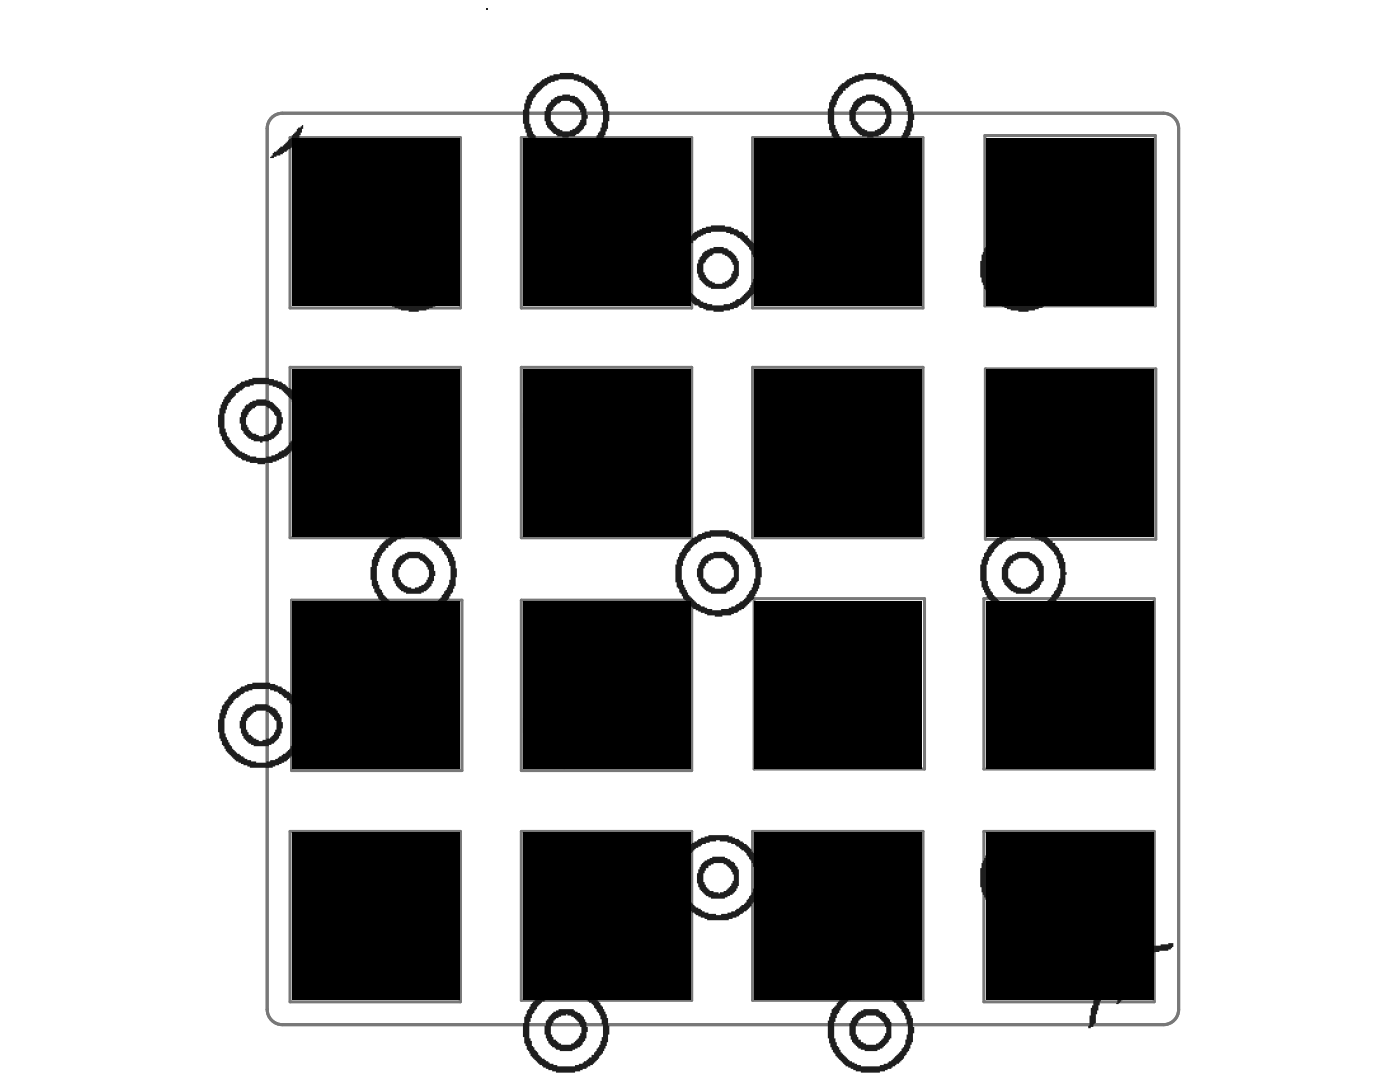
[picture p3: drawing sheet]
<svg xmlns="http://www.w3.org/2000/svg" width="279mm" height="216mm" viewBox="0 0 279 216" stroke-linecap="round" stroke-linejoin="round" font-family="sans-serif">
<g fill="none" stroke="#787878" stroke-width=".61">
<path d="M54 23.7a3 3 0 0 1 2.4-1.1h175.8a3 3 0 0 1 3 3v175.8a3 3 0 0 1-3 3.1h-175.8a3 3 0 0 1-3.1-3.1v-175.8l.1-.7zM57.9 27.5h34v34h-34zM104 27.5h34v34h-34zM150.2 27.5h34v34h-34zM196.6 27h34v34h-34zM57.9 73.3h34v34h-34zM104 73.3h34v34h-34zM150.2 73.3h34v34h-34zM196.7 73.6h34v34h-34zM58.2 119.8h34v34h-34zM104 119.8h34v34h-34zM150.5 119.4h34v34.1h-34z"/>
<path d="M196.4 119.4h34v34.1h-34zM57.9 165.9h34v34h-34zM104 165.9h34v33.7h-34zM150.2 165.9h34v33.7h-34zM196.4 165.9h34v34h-34z"/>
</g>
<g fill="#000">
<path d="M58.2 27.6h33.5v33.5h-33.5z" fill-rule="evenodd"/>
<path d="M104.4 27.6h33.5v33.5h-33.5z" fill-rule="evenodd"/>
<path d="M150.5 27.6h33.5v33.5h-33.5z" fill-rule="evenodd"/>
<path d="M196.7 27.6h33.5v33.5h-33.5z" fill-rule="evenodd"/>
<path d="M58.2 73.7h33.5v33.5h-33.5z" fill-rule="evenodd"/>
<path d="M104.4 73.7h33.5v33.5h-33.5z" fill-rule="evenodd"/>
<path d="M150.5 73.7h33.5v33.5h-33.5z" fill-rule="evenodd"/>
<path d="M196.7 73.7h33.5v33.5h-33.5z" fill-rule="evenodd"/>
<path d="M58.2 119.9h33.5v33.5h-33.5z" fill-rule="evenodd"/>
<path d="M104.4 119.9h33.5v33.5h-33.5z" fill-rule="evenodd"/>
<path d="M150.5 119.9h33.5v33.5h-33.5z" fill-rule="evenodd"/>
<path d="M196.7 119.9h33.5v33.5h-33.5z" fill-rule="evenodd"/>
<path d="M58.2 166h33.5v33.5h-33.5z" fill-rule="evenodd"/>
<path d="M104.4 166h33.5v33.5h-33.5z" fill-rule="evenodd"/>
<path d="M150.5 166h33.5v33.5h-33.5z" fill-rule="evenodd"/>
<path d="M196.7 166h33.5v33.5h-33.5z" fill-rule="evenodd"/>
</g>
<g fill="#1e1e1e">
<path d="M97 1.6h.3v.3h-.3z"/>
<path d="M225.8 195.8h.3v-.3h.2v-.2h.5v-.3h.3v-.2h.5v-.3h.5v-.2h.2v-.3h.5v-.2h.6v.5h-.3v.2h-.3v.3h-.2v.2h-.3v.3h-.2v.2h-.3v.3h-.2v.2h-.3v.3h-.2v.2h-.3v.3h-.2v.3h-.3v.2h-.2v.3h-.3v.2h-.3v.3h-.2v.2h-.3v.3h-.2v.2h-.3v.3h-.2v.2h-.3v.3h-.2v.2h-.3v.3h-.2v.3h-.5v-.3h.2v-.8h.3v-.2h.2v-.5h.3v-.3h.2v-.5h.3v-.2h.2v-.3h.3v-.2h.2v-.6h.3v-.2h.2v-.3h.3z"/>
<path d="M221.5 194h.2v-.2h.3v-.3h.3v-.2h.2v-.3h.3v-.3h.2v-.2h.3v-.3h.5v-.2h.2v-.3h.3v-.2h.5v-.3h.2v-.2h.5v-.3h.3v-.2h.5v-.3h.5v-.2h.5v-.3h.5v-.2h.8v-.3h.8v-.3h.7v-.2h1.5v-.3h1.6v-.2h1v.7h-.3v.3h-.2v.3h-.5v.2h-1.8v.3h-1v.2h-1v.3h-.6v.2h-.5v.3h-.7v.2h-.3v.3h-.7v.2h-.3v.3h-.5v.2h-.3v.3h-.2v.2h-.5v.3h-.3v.3h-.2v.2h-.5v.5h-.3v.3h-.2v.2h-.3v.3h-.2v.2h-.3v.3h-.2v.2h-.3v.3h-.3v.5h-.2v.2h-.3v.3h-.2v.5h-.3v.5h-.2v.5h-.3v.3h-.2v.7h-.3v.5h-.2v.8h-.3v1h-.2v.8h-.3v1.8h-.3v.2h-.2v.5h-.5v.3h-.5v-.5h.2v-2.1h.3v-1.5h.2v-.5h.3v-1h.2v-.5h.3v-.8h.3v-.5h.2v-.2h.3v-.8h.2v-.3h.3v-.5h.2v-.2h.3v-.5h.2v-.3h.3v-.2h.2v-.5h.3z"/>
<path d="M54.7 30.3h.5v-.3h.2v-.2h.3v-.3h.2v-.2h.6v-.3h.2v-.2h.3v-.3h.2v-.3h.3v-.2h.2v-.3h.3v-.2h.2v-.5h.3v-.3h.2v-.2h.3v-.3h.2v-.5h.3v-.2h.5v-.3h.3v-.3h.2v.8h-.2v.8h-.3v.5h-.3v.5h-.2v.2h-.3v.5h-.2v.3h-.3v.5h-.2v.3h-.3v.2h-.2v.3h-.5v.2h-.3v.3h-.5v.2h-.2v.3h-.6v.2h-.7v.3h-.5v.2h-.8v-.2h.3v-.3h.2v-.5h.3z"/>
<path d="M170.3 20.4h.2v-.3h.3v-.2h.2v-.3h.5v-.2h.6v-.3h.7v-.2h1.8v.2h.8v.3h.5v.2h.5v.3h.2v.2h.3v.3h.2v.2h.3v.5h.2v.6h.3v3h-.3v.5h-.2v.5h-.3v.3h-.2v.2h-.3v.3h-.2v.2h-.5v.3h-.5v.2h-1.1v.3h-1.2v-.3h-1v-.2h-.6v-.3h-.2v-.2h-.3v-.3h-.2v-.2h-.3v-.3h-.2v-.2h-.3v-.6h-.2v-.7h-.3v-2.3h.3v-.5h.2v-.5h.3zM171.5 21.1v.3h-.2v.5h-.3v.3h-.2v2h.2v.2h.3v.5h.2v.3h.3v.3h.3v.2h.5v.3h.5v.2h1.5v-.2h.5v-.3h.5v-.2h.3v-.3h.2v-.3h.3v-.5h.2v-.7h.3v-1h-.3v-.8h-.2v-.5h-.3v-.3h-.5v-.5h-.5v-.2h-.5v-.3h-1.8v.3h-.2v.2h-.5v.3h-.3v.2z"/>
<path d="M140.1 50.5h.3v-.2h.2v-.3h.5v-.2h.5v-.3h.8v-.2h2v.2h.8v.3h.2v.2h.5v.3h.3v.2h.3v.3h.2v.3h.3v.5h.2v.5h.3v3h-.3v.5h-.2v.5h-.3v.3h-.2v.2h-.3v.3h-.3v.2h-.5v.3h-.5v.2h-3v-.2h-.5v-.3h-.5v-.2h-.3v-.3h-.2v-.2h-.3v-.3h-.2v-.2h-.3v-.5h-.2v-.8h-.3v-2h.3v-.8h.2v-.5h.3v-.2h.2zM140.9 51.8v.5h-.3v.3h-.2v1.8h.2v.5h.3v.5h.2v.2h.3v.3h.2v.2h.5v.3h.5v.2h1.6v-.2h.5v-.3h.5v-.2h.2v-.3h.3v-.2h.2v-.8h.3v-.5h.3v-1.3h-.3v-.5h-.3v-.5h-.2v-.2h-.3v-.3h-.2v-.2h-.5v-.3h-.5v-.3h-1.8v.3h-.3v.3h-.5v.2h-.2v.3h-.3v.2z"/>
<path d="M105.9 78.7h.2v-.3h.3v-.2h.2v-.3h.3v-.2h.3v-.3h.2v-.2h.5v-.3h.3v-.2h.5v-.3h.2v-.2h.8v-.3h.5v-.3h1.3v-.2h3v.2h1v.3h.8v.3h.5v.2h.5v.3h.5v.2h.3v.3h.2v.2h.5v.3h.3v.2h.2v.5h.3v.3h.2v.2h.3v.5h.2v.3h.3v.5h.2v.8h.3v.5h.3v1.5h.2v2h-.2v1.5h-.3v.5h-.3v.8h-.2v.3h-.3v.5h-.2v.5h-.3v.2h-.2v.3h-.3v.2h-.2v.3h-.3v.2h-.2v.3h-.3v.3h-.2v.2h-.6v.3h-.5v.2h-.2v.3h-.8v.2h-.7v.3h-1.8v.2h-1.3v-.2h-1.7v-.3h-.6v-.2h-.7v-.3h-.5v-.2h-.3v-.3h-.5v-.2h-.2v-.3h-.5v-.3h-.3v-.5h-.5v-.5h-.3v-.2h-.2v-.3h-.3v-.5h-.2v-.5h-.3v-.8h-.2v-.5h-.3v-1.2h-.2v-2.8h.2v-1h.3v-.8h.2v-.7h.3v-.3h.2v-.5h.3zM107.4 78.9v.5h-.2v.3h-.3v.3h-.3v.5h-.2v.5h-.3v.7h-.2v.5h-.3v3.3h.3v.8h.2v.7h.3v.6h.2v.2h.3v.5h.3v.3h.2v.2h.3v.3h.2v.2h.3v.3h.2v.2h.3v.3h.5v.2h.5v.3h.5v.3h.8v.2h.7v.3h2.3v-.3h1v-.2h.8v-.3h.5v-.3h.5v-.2h.2v-.3h.3v-.2h.5v-.3h.3v-.2h.2v-.3h.3v-.5h.2v-.2h.3v-.3h.2v-.5h.3v-.5h.2v-.8h.3v-.7h.2v-2.6h-.2v-1h-.3v-.7h-.2v-.5h-.3v-.3h-.2v-.5h-.3v-.3h-.2v-.2h-.3v-.3h-.2v-.2h-.3v-.3h-.3v-.2h-.2v-.3h-.5v-.2h-.3v-.3h-.5v-.2h-.7v-.3h-.8v-.2h-3.3v.2h-.5v.3h-.8v.2h-.5v.3h-.5v.2h-.2v.3h-.3v.2h-.2v.3h-.3v.2z"/>
<path d="M140.1 172.2h.3v-.2h.2v-.3h.5v-.2h.5v-.3h.5v-.3h2.6v.3h.5v.3h.5v.2h.2v.3h.6v.2h.2v.5h.3v.3h.2v.5h.3v3.3h-.3v.5h-.2v.5h-.3v.2h-.2v.3h-.3v.3h-.5v.2h-.5v.3h-.5v.2h-2.8v-.2h-.5v-.3h-.5v-.2h-.3v-.3h-.2v-.3h-.3v-.2h-.2v-.3h-.3v-.5h-.2v-.7h-.3v-2.1h.3v-.7h.2v-.5h.3v-.5h.2zM140.9 173.2v.5h-.3v.5h-.2v1.8h.2v.5h.3v.5h.2v.3h.3v.2h.2v.3h.8v.2h1v.3h.3v-.3h.7v-.2h.5v-.3h.3v-.2h.2v-.3h.3v-.2h.2v-.5h.3v-.5h.3v-1.3h-.3v-.5h-.3v-.5h-.2v-.3h-.3v-.2h-.2v-.3h-.3v-.2h-.5v-.3h-2v.3h-.5v.2h-.5v.5z"/>
<path d="M170.3 202.9h.2v-.3h.3v-.2h.2v-.3h.3v-.2h.5v-.3h.5v-.2h3.1v.2h.2v.3h.5v.2h.5v.3h.3v.5h.2v.2h.3v.3h.2v.5h.3v3.3h-.3v.2h-.2v.6h-.3v.2h-.2v.3h-.3v.2h-.2v.3h-.3v.2h-.5v.3h-.5v.2h-2.5v-.2h-.8v-.3h-.5v-.2h-.3v-.3h-.2v-.2h-.3v-.3h-.2v-.2h-.3v-.6h-.2v-.7h-.3v-2.5h.3v-.6h.2v-.5h.3zM171.3 203.6v.6h-.3v.5h-.2v1.7h.2v.5h.3v.5h.5v.6h.5v.2h.5v.3h2v-.3h.6v-.2h.2v-.3h.3v-.3h.2v-.2h.3v-.5h.2v-.5h.3v-1.3h-.3v-.5h-.2v-.5h-.3v-.3h-.2v-.2h-.3v-.3h-.2v-.2h-.6v-.3h-2v.3h-.5v.2h-.5v.3h-.3v.2z"/>
<path d="M201 111.4h.2v-.3h.3v-.2h.5v-.3h.5v-.2h.5v-.3h2.5v.3h.5v.2h.5v.3h.3v.2h.2v.3h.3v.2h.2v.3h.3v.5h.3v.5h.2v3h-.2v.3h-.3v.5h-.3v.5h-.2v.3h-.3v.2h-.5v.3h-.5v.2h-.2v.3h-3.1v-.3h-.5v-.2h-.5v-.3h-.2v-.2h-.3v-.3h-.2v-.2h-.3v-.3h-.3v-.5h-.2v-.5h-.3v-2.5h.3v-.6h.2v-.5h.3v-.5h.3zM201.7 112.4v.5h-.2v.5h-.3v2h.3v.3h.2v.5h.3v.3h.2v.2h.3v.3h.5v.2h.7v.3h1.1v-.3h.5v-.2h.5v-.3h.2v-.2h.3v-.3h.2v-.3h.3v-.5h.2v-.5h.3v-1h-.3v-.7h-.2v-.6h-.3v-.2h-.2v-.3h-.3v-.2h-.5v-.3h-.2v-.2h-2.1v.2h-.5v.3h-.5v.5z"/>
<path d="M109.9 80.7h.3v-.2h.5v-.3h.5v-.2h.8v-.3h2v.3h.8v.2h.5v.3h.2v.2h.3v.3h.2v.2h.3v.3h.2v.5h.3v.2h.2v1.3h.3v.8h-.3v1.2h-.2v.5h-.3v.5h-.2v.3h-.3v.2h-.2v.3h-.3v.3h-.5v.2h-.5v.3h-3v-.3h-.5v-.2h-.5v-.3h-.3v-.3h-.3v-.2h-.2v-.3h-.3v-.2h-.2v-.5h-.3v-1h-.2v-1.8h.2v-.8h.3v-.5h.2v-.2h.3v-.5h.2zM110.7 82v.2h-.2v.5h-.3v.3h-.3v1.8h.3v.5h.3v.5h.2v.2h.3v.3h.2v.2h.5v.3h.8v.2h1v-.2h.5v-.3h.8v-.2h.2v-.5h.5v-.5h.3v-.5h.2v-1.6h-.2v-.5h-.3v-.5h-.2v-.2h-.3v-.3h-.2v-.2h-.5v-.3h-.6v-.2h-1.7v.2h-.3v.3h-.5v.2h-.2v.3z"/>
<path d="M109.9 141.5h.3v-.2h.5v-.3h.5v-.2h.5v-.3h2.6v.3h.5v.2h.5v.3h.2v.2h.5v.3h.3v.5h.2v.5h.3v.3h.2v1.5h.3v.5h-.3v1.3h-.2v.5h-.3v.5h-.2v.2h-.3v.3h-.2v.2h-.5v.3h-.3v.2h-.5v.3h-3v-.3h-.5v-.2h-.5v-.3h-.3v-.2h-.3v-.3h-.2v-.2h-.3v-.5h-.2v-.3h-.3v-1h-.2v-1.8h.2v-.7h.3v-.5h.2v-.3h.3v-.5h.2zM110.5 142.8v.5h-.3v.5h-.3v1.8h.3v.5h.3v.5h.2v.3h.3v.2h.2v.3h.5v.2h1v.3h.8v-.3h.5v-.2h.5v-.3h.3v-.2h.2v-.3h.3v-.2h.2v-.3h.3v-.8h.2v-1.2h-.2v-.5h-.3v-.5h-.2v-.3h-.3v-.2h-.2v-.3h-.3v-.2h-.5v-.3h-2v.3h-.5v.2h-.3v.3h-.2v.2z"/>
<path d="M75.7 108.8h.3v-.2h.2v-.3h.3v-.2h.2v-.3h.3v-.2h.5v-.3h.2v-.2h.6v-.3h.2v-.2h.5v-.3h.8v-.2h1v-.3h3.3v.3h1.3v.2h.5v.3h.7v.2h.3v.3h.5v.2h.2v.3h.3v.2h.5v.3h.2v.2h.3v.3h.3v.5h.2v.3h.3v.2h.2v.5h.3v.5h.2v.5h.3v.8h.2v1.5h.3v1.8h-.3v1.8h-.2v.5h-.3v.7h-.2v.3h-.3v.5h-.2v.5h-.3v.2h-.2v.3h-.3v.3h-.3v.2h-.2v.3h-.3v.2h-.2v.3h-.3v.2h-.5v.3h-.5v.2h-.2v.3h-.8v.2h-.8v.3h-4.5v-.3h-.8v-.2h-.7v-.3h-.3v-.2h-.5v-.3h-.5v-.2h-.3v-.3h-.2v-.2h-.3v-.3h-.2v-.2h-.3v-.3h-.2v-.3h-.3v-.2h-.2v-.5h-.3v-.5h-.2v-.3h-.3v-.7h-.2v-.5h-.3v-1.3h-.3v-2.5h.3v-1.6h.3v-.5h.2v-.7h.3v-.3h.2v-.5h.3v-.2h.2zM77 109.4v.5h-.3v.2h-.2v.3h-.3v.5h-.2v.5h-.3v.7h-.2v.8h-.3v3h.3v.8h.2v.8h.3v.2h.2v.5h.3v.5h.2v.3h.3v.2h.2v.3h.3v.2h.2v.3h.3v.3h.3v.2h.5v.3h.5v.2h.5v.3h.7v.2h1.1v.3h2v-.3h1v-.2h.8v-.3h.5v-.2h.5v-.3h.5v-.2h.2v-.3h.3v-.3h.2v-.2h.3v-.3h.2v-.5h.3v-.2h.2v-.5h.3v-.3h.3v-.5h.2v-.5h.3v-1h.2v-2.8h-.2v-.8h-.3v-.7h-.2v-.5h-.3v-.3h-.3v-.5h-.2v-.2h-.3v-.5h-.5v-.6h-.5v-.2h-.2v-.3h-.3v-.2h-.5v-.3h-.5v-.2h-.5v-.3h-.8v-.2h-3.5v.2h-.8v.3h-.7v.2h-.3v.3h-.5v.2h-.2v.3h-.3v.2h-.5v.6z"/>
<path d="M170.3 142.1h.2v-.3h.3v-.3h.2v-.2h.3v-.3h.8v-.2h.5v-.3h2.5v.3h.5v.2h.5v.3h.3v.2h.2v.3h.3v.3h.2v.2h.3v.5h.2v.3h.3v3.3h-.3v.5h-.2v.2h-.3v.5h-.2v.3h-.3v.2h-.5v.3h-.5v.2h-.2v.3h-3.1v-.3h-.5v-.2h-.5v-.3h-.3v-.2h-.2v-.3h-.3v-.2h-.2v-.3h-.3v-.5h-.2v-.7h-.3v-2.3h.3v-.8h.2v-.2h.3zM171.3 142.8v.5h-.3v.5h-.2v1.8h.2v.5h.3v.5h.2v.3h.3v.2h.3v.3h.5v.2h.7v.3h.5v-.3h1v-.2h.6v-.3h.2v-.2h.3v-.3h.2v-.2h.3v-.5h.2v-.8h.3v-1h-.3v-.5h-.2v-.5h-.3v-.3h-.2v-.2h-.3v-.3h-.5v-.2h-.3v-.3h-2v.3h-.5v.2h-.5v.5z"/>
<path d="M170.3 81.2h.2v-.2h.3v-.3h.2v-.2h.5v-.3h.6v-.2h.5v-.3h2v.3h.8v.2h.5v.3h.5v.2h.2v.3h.3v.2h.2v.3h.3v.5h.2v.5h.3v1h.2v1h-.2v1h-.3v.5h-.2v.3h-.3v.2h-.2v.5h-.3v.3h-.5v.3h-.5v.2h-.5v.3h-1.3v.2h-.7v-.2h-1v-.3h-.6v-.2h-.2v-.3h-.3v-.3h-.2v-.2h-.3v-.3h-.2v-.2h-.3v-.5h-.2v-.8h-.3v-2.3h.3v-.7h.2v-.5h.3zM171.5 82v.2h-.2v.5h-.3v.5h-.2v1.8h.2v.3h.3v.5h.2v.2h.3v.3h.3v.2h.7v.3h.5v.2h.8v-.2h.7v-.3h.8v-.2h.3v-.3h.2v-.2h.3v-.8h.2v-.5h.3v-1h-.3v-.5h-.2v-.5h-.3v-.5h-.5v-.5h-.5v-.3h-.5v-.2h-1.8v.2h-.2v.3h-.5v.2h-.3v.3z"/>
<path d="M79.3 50.5h.5v-.2h.2v-.3h.3v-.2h.5v-.3h1v-.2h1.5v.2h1v.3h.5v.2h.3v.3h.3v.2h.2v.3h.3v.3h.2v.5h.3v.2h.2v1.3h.3v1h-.3v1h-.2v.5h-.3v.5h-.2v.3h-.3v.2h-.2v.3h-.3v.2h-.5v.3h-.5v.2h-3.1v-.2h-.5v-.3h-.5v-.2h-.2v-.3h-.3v-.2h-.2v-.3h-.3v-.5h-.2v-.5h-.3v-.7h-.2v-1.6h.2v-1h.3v-.5h.2v-.5h.3zM80 51.8v.5h-.2v.5h-.3v1.6h.3v.5h.2v.5h.3v.2h.2v.3h.3v.2h.5v.3h.5v.2h1.5v-.2h.5v-.3h.5v-.2h.3v-.3h.2v-.2h.3v-.5h.3v-.5h.2v-1.6h-.2v-.5h-.3v-.5h-.3v-.2h-.2v-.3h-.3v-.2h-.5v-.3h-.5v-.3h-1.5v.3h-.5v.3h-.5v.2h-.3v.3h-.2v.2z"/>
<path d="M140.1 111.4h.3v-.3h.2v-.2h.5v-.3h.5v-.2h.8v-.3h2.5v.3h.3v.2h.5v.3h.5v.2h.3v.3h.2v.5h.3v.2h.2v.5h.3v3.3h-.3v.3h-.2v.5h-.3v.5h-.2v.3h-.3v.2h-.5v.3h-.5v.2h-.3v.3h-3v-.3h-.5v-.2h-.5v-.3h-.3v-.2h-.2v-.3h-.3v-.2h-.2v-.5h-.3v-.6h-.2v-.7h-.3v-1.8h.3v-.8h.2v-.5h.3v-.5h.2zM140.9 112.4v.5h-.3v.5h-.2v2h.2v.3h.3v.5h.2v.3h.3v.2h.2v.3h.5v.2h.5v.3h1.3v-.3h.5v-.2h.5v-.3h.3v-.2h.2v-.3h.3v-.3h.2v-.5h.3v-.2h.3v-1.5h-.3v-.5h-.3v-.6h-.2v-.2h-.3v-.3h-.2v-.2h-.5v-.3h-.3v-.2h-2v.2h-.5v.3h-.5v.5z"/>
<path d="M45.6 78.2h.2v-.3h.3v-.2h.2v-.3h.5v-.2h.3v-.3h.2v-.2h.5v-.3h.3v-.2h.7v-.3h.8v-.3h.8v-.2h3.3v.2h1v.3h.7v.3h.8v.2h.3v.3h.5v.2h.2v.3h.3v.2h.5v.3h.2v.2h.3v.3h.2v.5h.3v.2h.2v.3h.3v.5h.2v.3h.3v.7h.3v.8h.2v1.2h.3v2.6h-.3v1.2h-.2v.5h-.3v.8h-.3v.5h-.2v.3h-.3v.5h-.2v.2h-.3v.5h-.5v.3h-.2v.2h-.3v.3h-.2v.3h-.3v.2h-.5v.3h-.5v.2h-.5v.3h-.5v.2h-.8v.3h-1.5v.2h-1.5v-.2h-1.5v-.3h-.8v-.2h-.8v-.3h-.2v-.2h-.5v-.3h-.5v-.2h-.3v-.3h-.2v-.3h-.3v-.2h-.2v-.3h-.3v-.2h-.2v-.3h-.3v-.2h-.3v-.5h-.2v-.5h-.3v-.3h-.2v-.8h-.3v-.5h-.2v-1.2h-.3v-2.6h.3v-1.2h.2v-.8h.3v-.5h.2v-.5h.3v-.5h.2v-.3h.3v-.2h.3zM47.1 78.4v.5h-.3v.3h-.2v.2h-.3v.3h-.2v.5h-.3v.3h-.2v.5h-.3v.7h-.3v.8h-.2v3h.2v.8h.3v.7h.3v.3h.2v.5h.3v.5h.2v.3h.3v.2h.2v.3h.3v.2h.2v.3h.3v.2h.2v.3h.5v.2h.5v.3h.6v.3h.5v.2h1.2v.3h2.1v-.3h1v-.2h.7v-.3h.5v-.3h.3v-.2h.5v-.3h.5v-.2h.3v-.3h.2v-.2h.3v-.3h.2v-.5h.3v-.2h.2v-.3h.3v-.5h.2v-.3h.3v-1h.2v-.7h.3v-2.8h-.3v-.8h-.2v-.7h-.3v-.5h-.2v-.3h-.3v-.5h-.2v-.3h-.3v-.2h-.2v-.3h-.3v-.2h-.2v-.3h-.3v-.2h-.2v-.3h-.3v-.2h-.5v-.3h-.5v-.2h-.8v-.3h-.7v-.2h-3.1v.2h-.7v.3h-1.1v.2h-.2v.3h-.3v.2h-.5v.3h-.2v.2z"/>
<path d="M106.4 139h.2v-.2h.3v-.3h.3v-.2h.2v-.3h.3v-.3h.5v-.2h.5v-.3h.2v-.2h.8v-.3h.5v-.2h.8v-.3h3.8v.3h1v.2h.5v.3h.7v.2h.3v.3h.5v.2h.3v.3h.2v.3h.5v.2h.3v.3h.2v.2h.3v.5h.2v.3h.3v.5h.2v.2h.3v.5h.2v.5h.3v.8h.3v1.5h.2v1.8h-.2v1.8h-.3v.5h-.3v.7h-.2v.3h-.3v.5h-.2v.3h-.3v.5h-.2v.2h-.3v.3h-.2v.2h-.3v.3h-.2v.2h-.3v.3h-.5v.2h-.5v.3h-.3v.2h-.5v.3h-.7v.3h-.5v.2h-2.6v.3h-.2v-.3h-1.8v-.2h-.8v-.3h-.5v-.3h-.5v-.2h-.5v-.3h-.5v-.2h-.2v-.3h-.3v-.2h-.2v-.3h-.3v-.2h-.3v-.3h-.2v-.2h-.3v-.3h-.2v-.5h-.3v-.5h-.2v-.3h-.3v-.7h-.2v-.5h-.3v-1.3h-.2v-2.8h.2v-1.2h.3v-.6h.2v-.7h.3v-.3h.2v-.5h.3v-.2h.2v-.5h.3zM107.4 139.8v.5h-.2v.2h-.3v.3h-.3v.5h-.2v.2h-.3v1.1h-.2v.7h-.3v3.1h.3v.7h.2v.8h.3v.2h.2v.5h.3v.6h.3v.2h.2v.3h.3v.2h.2v.3h.3v.2h.2v.3h.3v.2h.7v.3h.3v.2h.5v.3h.8v.2h1v.3h1.2v-.3h1.6v-.2h1v-.3h.5v-.2h.2v-.3h.5v-.2h.3v-.3h.5v-.2h.3v-.3h.2v-.2h.3v-.5h.2v-.3h.3v-.3h.2v-.5h.3v-.5h.2v-.7h.3v-1h.2v-2.6h-.2v-.7h-.3v-.8h-.2v-.5h-.3v-.3h-.2v-.5h-.3v-.2h-.2v-.3h-.3v-.5h-.2v-.2h-.6v-.3h-.2v-.2h-.3v-.3h-.5v-.2h-.5v-.3h-.5v-.3h-.7v-.2h-3.6v.2h-.7v.3h-.8v.3h-.3v.2h-.5v.3h-.2v.2h-.3v.3h-.5v.2h-.2v.3z"/>
<path d="M109.4 202.9h.3v-.3h.2v-.2h.3v-.3h.3v-.2h.5v-.3h.5v-.2h3v.2h.3v.3h.5v.2h.5v.3h.2v.2h.3v.3h.2v.5h.3v.5h.2v1h.3v1h-.3v1.3h-.2v.5h-.3v.3h-.2v.5h-.3v.2h-.2v.3h-.5v.2h-.5v.3h-.5v.2h-2.6v-.2h-.7v-.3h-.3v-.2h-.5v-.3h-.3v-.2h-.2v-.3h-.3v-.5h-.2v-.5h-.3v-.8h-.2v-1.7h.2v-1.1h.3v-.2h.2zM110.5 203.6v.6h-.3v.5h-.3v1.7h.3v.5h.3v.5h.5v.3h.2v.3h.3v.2h.5v.3h2v-.3h.5v-.2h.3v-.3h.2v-.3h.3v-.2h.2v-.5h.3v-.5h.2v-1.3h-.2v-.5h-.3v-.5h-.2v-.3h-.3v-.2h-.2v-.3h-.3v-.2h-.5v-.3h-.8v-.2h-.2v.2h-1v.3h-.5v.2h-.5v.3h-.3v.2z"/>
<path d="M79.3 172.2h.2v-.2h.3v-.3h.2v-.2h.5v-.3h.8v-.3h2.5v.3h.5v.3h.5v.2h.6v.3h.2v.2h.3v.3h.2v.5h.3v.5h.2v.7h.3v1.3h-.3v1.3h-.2v.5h-.3v.5h-.2v.2h-.3v.3h-.2v.3h-.3v.2h-.5v.3h-.8v.2h-2.5v-.2h-.5v-.3h-.5v-.2h-.5v-.3h-.3v-.3h-.2v-.2h-.3v-.5h-.2v-.5h-.3v-1h-.2v-1h.2v-1.3h.3v-.5h.2v-.5h.3zM80 173.5v.5h-.2v.2h-.3v1.8h.3v.3h.2v.5h.3v.2h.2v.3h.3v.2h.2v.3h.6v.2h2v-.2h.5v-.3h.5v-.5h.5v-.5h.3v-.5h.2v-1.2h-.2v-.8h-.3v-.5h-.3v-.3h-.2v-.2h-.3v-.3h-.2v-.2h-.5v-.3h-2.3v.3h-.3v.2h-.2v.3h-.3v.2h-.2v.3z"/>
<path d="M76.2 47.5h.3v-.2h.2v-.3h.5v-.3h.3v-.2h.2v-.3h.6v-.2h.2v-.3h.8v-.2h.5v-.3h1.5v-.2h2.5v.2h1.3v.3h.5v.2h.8v.3h.5v.2h.5v.3h.2v.2h.3v.3h.5v.3h.2v.2h.3v.3h.3v.5h.2v.2h.3v.3h.2v.5h.3v.5h.2v.7h.3v.6h.2v1.2h.3v2.1h-.3v1.5h-.2v.7h-.3v.8h-.2v.2h-.3v.6h-.2v.5h-.3v.2h-.2v.5h-.3v.3h-.3v.2h-.2v.3h-.5v.2h-.3v.3h-.5v.2h-.2v.3h-.5v.2h-.8v.3h-.5v.3h-1.5v.2h-2v-.2h-1.6v-.3h-.5v-.3h-.7v-.2h-.5v-.3h-.3v-.2h-.5v-.3h-.3v-.2h-.5v-.3h-.2v-.5h-.5v-.5h-.3v-.2h-.2v-.3h-.3v-.5h-.2v-.5h-.3v-.8h-.2v-.2h-.3v-1.5h-.3v-2.6h.3v-1.5h.3v-.5h.2v-.8h.3v-.2h.2v-.5h.3v-.3h.2v-.2h.3v-.5h.2zM77 48.5v.5h-.3v.3h-.2v.5h-.3v.2h-.2v.5h-.3v.8h-.2v.8h-.3v3h.3v.8h.2v.7h.3v.5h.2v.3h.3v.5h.2v.3h.3v.2h.2v.3h.3v.2h.2v.3h.3v.2h.3v.3h.5v.2h.2v.3h.5v.2h.8v.3h1v.2h2.5v-.2h.8v-.3h.8v-.2h.5v-.3h.5v-.2h.5v-.3h.2v-.2h.3v-.3h.2v-.2h.3v-.3h.2v-.5h.3v-.3h.2v-.2h.3v-.5h.3v-.3h.2v-1h.3v-.7h.2v-2.6h-.2v-1h-.3v-.8h-.2v-.5h-.3v-.2h-.3v-.5h-.2v-.3h-.3v-.2h-.2v-.3h-.3v-.2h-.2v-.3h-.3v-.2h-.2v-.3h-.5v-.2h-.3v-.3h-.5v-.3h-.8v-.2h-.7v-.3h-3.1v.3h-.7v.2h-.8v.3h-.5v.3h-.2v.2h-.5v.3h-.3v.2h-.3v.3h-.2v.2z"/>
<path d="M197.7 169.2h.5v-.5h.5v-.3h.2v-.2h.5v-.3h.5v-.2h.3v-.3h.8v-.3h.5v-.2h1v-.3h3.8v.3h.7v.2h.5v.3h.8v.3h.3v.2h.5v.3h.2v.2h.3v.3h.5v.2h.2v.3h.3v.2h.2v.5h.3v.3h.3v.5h.2v.2h.3v.6h.2v.7h.3v.8h.2v4.3h-.2v.7h-.3v.8h-.2v.5h-.3v.3h-.2v.5h-.3v.2h-.3v.5h-.2v.3h-.3v.2h-.2v.3h-.3v.2h-.5v.3h-.2v.3h-.5v.2h-.3v.3h-.5v.2h-.8v.3h-.7v.2h-4.3v-.2h-.8v-.3h-.5v-.2h-.5v-.3h-.5v-.2h-.5v-.3h-.3v-.3h-.2v-.2h-.3v-.3h-.2v-.2h-.5v-.5h-.3v-.3h-.2v-.2h-.3v-.5h-.3v-.5h-.2v-.5h-.3v-.6h-.2v-1h-.3v-3.8h.3v-1h.2v-.5h.3v-.5h.2v-.5h.3v-.5h.3v-.3h.2v-.2h.3zM198.7 170.2v.5h-.3v.2h-.2v.3h-.3v.5h-.2v.3h-.3v.7h-.2v.8h-.3v3.3h.3v.7h.2v.8h.3v.3h.2v.5h.3v.5h.2v.2h.3v.3h.2v.2h.3v.3h.2v.2h.3v.3h.5v.2h.5v.3h.3v.2h.5v.3h.7v.3h1.3v.2h1.3v-.2h1.2v-.3h.8v-.3h.7v-.2h.3v-.3h.5v-.2h.3v-.3h.2v-.2h.3v-.3h.2v-.2h.5v-.5h.3v-.3h.2v-.5h.3v-.2h.2v-.8h.3v-.5h.3v-1h.2v-2.3h-.2v-1h-.3v-.5h-.3v-.8h-.2v-.2h-.3v-.6h-.2v-.2h-.3v-.3h-.2v-.2h-.3v-.3h-.2v-.2h-.3v-.3h-.2v-.2h-.3v-.3h-.5v-.2h-.5v-.3h-.5v-.2h-.8v-.3h-3.8v.3h-.7v.2h-.5v.3h-.6v.2h-.5v.3h-.2v.2h-.3v.3h-.2v.2h-.3v.3z"/>
<path d="M136.6 48h.2v-.2h.3v-.3h.2v-.2h.3v-.3h.5v-.3h.2v-.2h.3v-.3h.5v-.2h.5v-.3h.5v-.2h.8v-.3h1v-.2h2.8v.2h1.2v.3h.6v.2h.7v.3h.3v.2h.7v.3h.3v.2h.2v.3h.5v.5h.3v.3h.2v.2h.3v.3h.3v.2h.2v.5h.3v.3h.2v.5h.3v.7h.2v.6h.3v1.7h.2v1.6h-.2v1.5h-.3v.7h-.2v.8h-.3v.2h-.2v.6h-.3v.5h-.2v.2h-.3v.3h-.3v.2h-.2v.3h-.3v.2h-.2v.3h-.3v.2h-.2v.3h-.5v.2h-.5v.3h-.3v.2h-.7v.3h-.8v.3h-1.3v.2h-2v-.2h-1.5v-.3h-.5v-.3h-.8v-.2h-.2v-.3h-.8v-.2h-.3v-.3h-.2v-.2h-.5v-.3h-.3v-.5h-.5v-.5h-.2v-.2h-.3v-.3h-.2v-.5h-.3v-.3h-.3v-1h-.2v-.5h-.3v-1h-.2v-3h.2v-1.3h.3v-.5h.2v-.8h.3v-.2h.3v-.5h.2v-.3h.3zM137.8 48.5v.5h-.2v.3h-.3v.2h-.2v.5h-.3v.3h-.2v1h-.3v.8h-.2v3h.2v.8h.3v.7h.2v.5h.3v.3h.2v.5h.3v.3h.2v.2h.3v.3h.2v.2h.3v.3h.2v.2h.3v.3h.5v.2h.3v.3h.5v.2h.7v.3h1v.2h2.3v-.2h1.3v-.3h.5v-.2h.5v-.3h.3v-.2h.7v-.3h.3v-.2h.2v-.3h.3v-.2h.2v-.3h.3v-.2h.2v-.3h.3v-.5h.2v-.5h.3v-.5h.3v-.8h.2v-.7h.3v-2.6h-.3v-1h-.2v-.5h-.3v-.8h-.3v-.2h-.2v-.5h-.3v-.3h-.2v-.2h-.3v-.3h-.2v-.2h-.3v-.3h-.2v-.2h-.3v-.3h-.5v-.2h-.2v-.3h-.5v-.3h-.8v-.2h-.8v-.3h-3v.3h-1v.2h-.5v.3h-.5v.3h-.5v.2h-.3v.3h-.3v.2h-.5v.5z"/>
<path d="M106.4 17.3h.2v-.2h.3v-.3h.3v-.2h.5v-.3h.2v-.2h.3v-.3h.5v-.2h.5v-.3h.5v-.2h.8v-.3h1.2v-.2h2.8v.2h1v.3h.5v.2h.8v.3h.2v.2h.5v.3h.6v.2h.2v.3h.3v.2h.5v.3h.2v.5h.3v.3h.2v.2h.3v.5h.2v.3h.3v.5h.2v.7h.3v.5h.3v1.6h.2v2h-.2v1.5h-.3v.5h-.3v.8h-.2v.5h-.3v.2h-.2v.5h-.3v.3h-.2v.3h-.3v.2h-.2v.3h-.3v.2h-.2v.3h-.3v.2h-.2v.3h-.6v.2h-.2v.3h-.5v.2h-.8v.3h-.5v.2h-1.2v.3h-2.6v-.3h-1.2v-.2h-.6v-.3h-.7v-.2h-.5v-.3h-.5v-.2h-.3v-.3h-.2v-.2h-.3v-.3h-.5v-.2h-.3v-.3h-.2v-.5h-.3v-.3h-.2v-.2h-.3v-.5h-.2v-.3h-.3v-.7h-.2v-.8h-.3v-1h-.2v-2.8h.2v-1.3h.3v-.7h.2v-.8h.3v-.2h.2v-.5h.3v-.3h.2v-.2h.3zM107.2 18.6v.3h-.3v.5h-.3v.2h-.2v.5h-.3v.8h-.2v.8h-.3v3h.3v.8h.2v.7h.3v.5h.2v.3h.3v.5h.3v.2h.2v.3h.3v.2h.2v.3h.3v.3h.2v.2h.3v.3h.5v.2h.5v.3h.2v.2h1.1v.3h.7v.2h2.6v-.2h.7v-.3h1v-.2h.3v-.3h.5v-.2h.5v-.3h.2v-.2h.3v-.3h.3v-.3h.2v-.2h.3v-.3h.2v-.2h.3v-.5h.2v-.5h.3v-.3h.2v-.7h.3v-1.1h.2v-2.5h-.2v-.8h-.3v-1h-.2v-.2h-.3v-.5h-.2v-.5h-.3v-.3h-.2v-.2h-.3v-.3h-.2v-.2h-.3v-.3h-.3v-.3h-.2v-.2h-.5v-.3h-.3v-.2h-.5v-.3h-.7v-.2h-.8v-.3h-3v.3h-.8v.2h-.8v.3h-.5v.2h-.2v.3h-.5v.2h-.3v.3h-.2v.3h-.3v.2h-.2v.3h-.3v.2z"/>
<path d="M166.7 78.7h.3v-.3h.2v-.2h.3v-.3h.2v-.2h.3v-.3h.3v-.2h.2v-.3h.5v-.2h.5v-.3h.3v-.2h.7v-.3h.5v-.3h.8v-.2h3.8v.2h.8v.3h.5v.3h.7v.2h.5v.3h.5v.2h.3v.3h.3v.2h.5v.5h.2v.3h.3v.2h.2v.3h.3v.2h.2v.3h.3v.5h.2v.5h.3v.8h.2v.7h.3v1.5h.2v1.8h-.2v1.3h-.3v.7h-.2v.6h-.3v.5h-.2v.5h-.3v.2h-.2v.5h-.3v.3h-.2v.2h-.3v.3h-.2v.2h-.3v.3h-.2v.3h-.3v.2h-.5v.3h-.5v.2h-.3v.3h-.7v.2h-.8v.3h-1.3v.2h-2v-.2h-1.5v-.3h-.5v-.2h-.8v-.3h-.5v-.2h-.2v-.3h-.5v-.2h-.3v-.3h-.5v-.3h-.3v-.2h-.2v-.3h-.3v-.5h-.2v-.2h-.3v-.3h-.2v-.5h-.3v-.2h-.2v-.8h-.3v-.5h-.2v-1.3h-.3v-3.3h.3v-1h.2v-.5h.3v-.7h.2v-.3h.3v-.5h.2zM168.3 78.9v.5h-.3v.3h-.3v.3h-.2v.5h-.3v.2h-.2v.8h-.3v.7h-.2v3.3h.2v.8h.3v.7h.2v.3h.3v.5h.2v.5h.3v.3h.3v.2h.2v.3h.3v.2h.2v.3h.3v.2h.2v.3h.5v.2h.5v.3h.5v.3h.8v.2h.8v.3h2v-.3h1.3v-.2h.7v-.3h.5v-.3h.3v-.2h.5v-.3h.2v-.2h.5v-.3h.3v-.2h.3v-.3h.2v-.5h.3v-.2h.2v-.5h.3v-.3h.2v-.5h.3v-.8h.2v-1.2h.3v-2.1h-.3v-1h-.2v-.5h-.3v-.5h-.2v-.2h-.3v-.5h-.2v-.3h-.3v-.5h-.2v-.3h-.3v-.2h-.3v-.3h-.5v-.2h-.2v-.3h-.3v-.2h-.2v-.3h-.5v-.2h-.8v-.3h-.7v-.2h-3.3v.2h-.6v.3h-.7v.2h-.5v.3h-.5v.2h-.3v.3h-.2v.2h-.5v.3h-.3v.2z"/>
<path d="M45.6 139h.2v-.2h.3v-.3h.2v-.2h.3v-.3h.5v-.3h.2v-.2h.5v-.3h.3v-.2h.7v-.3h.6v-.2h1v-.3h3.5v.3h1v.2h.5v.3h.8v.2h.3v.3h.5v.2h.2v.3h.5v.3h.3v.2h.2v.3h.3v.2h.2v.5h.3v.3h.2v.2h.3v.5h.2v.5h.3v.5h.3v.8h.2v1.3h.3v2.3h-.3v1.5h-.2v.5h-.3v.7h-.3v.3h-.2v.5h-.3v.5h-.2v.3h-.3v.2h-.2v.3h-.3v.2h-.2v.3h-.3v.2h-.2v.3h-.3v.2h-.5v.3h-.5v.2h-.5v.3h-.8v.3h-.5v.2h-4.5v-.2h-.5v-.3h-.8v-.3h-.5v-.2h-.5v-.3h-.5v-.2h-.3v-.3h-.2v-.2h-.3v-.3h-.2v-.2h-.3v-.3h-.2v-.2h-.3v-.3h-.3v-.5h-.2v-.5h-.3v-.3h-.2v-.7h-.3v-.5h-.2v-1.3h-.3v-2.5h.3v-1.3h.2v-.8h.3v-.7h.2v-.3h.3v-.5h.2v-.2h.3v-.3h.3zM46.6 139.8v.5h-.3v.2h-.2v.3h-.3v.5h-.2v.5h-.3v.8h-.3v.7h-.2v3.1h.2v.7h.3v.5h.3v.5h.2v.5h.3v.3h.2v.5h.3v.3h.2v.2h.3v.3h.2v.2h.5v.3h.3v.2h.5v.3h.2v.2h.6v.3h.7v.2h1v.3h2.1v-.3h.7v-.2h1v-.3h.5v-.2h.3v-.3h.5v-.2h.3v-.3h.5v-.2h.2v-.3h.3v-.2h.2v-.3h.3v-.5h.2v-.3h.3v-.5h.2v-.5h.3v-.7h.2v-.5h.3v-3.1h-.3v-.7h-.2v-.8h-.3v-.5h-.2v-.3h-.3v-.5h-.2v-.2h-.3v-.5h-.5v-.5h-.5v-.3h-.2v-.2h-.3v-.3h-.5v-.2h-.3v-.3h-.7v-.3h-.8v-.2h-3.5v.2h-.8v.3h-.8v.3h-.2v.2h-.5v.3h-.3v.2h-.2v.3h-.5v.2h-.3v.3z"/>
<path d="M75.7 169.7h.3v-.3h.2v-.2h.3v-.3h.2v-.2h.3v-.3h.5v-.2h.2v-.3h.3v-.2h.5v-.3h.5v-.3h.8v-.2h.7v-.3h4.1v.3h.8v.2h.7v.3h.5v.3h.5v.2h.3v.3h.5v.2h.2v.3h.3v.2h.2v.3h.3v.2h.3v.5h.2v.3h.3v.2h.2v.5h.3v.3h.2v.8h.3v.5h.2v1.5h.3v2.3h-.3v1.5h-.2v.5h-.3v.8h-.2v.2h-.3v.5h-.2v.5h-.3v.3h-.2v.2h-.3v.3h-.3v.2h-.2v.3h-.3v.2h-.5v.3h-.2v.3h-.3v.2h-.5v.3h-.5v.2h-.7v.3h-.8v.2h-4.3v-.2h-.8v-.3h-.5v-.2h-.5v-.3h-.5v-.2h-.3v-.3h-.2v-.3h-.5v-.2h-.3v-.3h-.2v-.2h-.3v-.3h-.2v-.2h-.3v-.3h-.2v-.2h-.3v-.5h-.2v-.5h-.3v-.5h-.2v-.6h-.3v-1.2h-.3v-3.1h.3v-1.2h.3v-.5h.2v-.8h.3v-.3h.2v-.5h.3v-.5h.2zM77 170.2v.5h-.3v.2h-.2v.3h-.3v.5h-.2v.5h-.3v.8h-.2v.5h-.3v3h.3v1h.2v.8h.3v.3h.2v.5h.3v.2h.2v.3h.3v.5h.5v.2h.2v.3h.3v.2h.3v.3h.2v.2h.5v.3h.5v.2h.5v.3h.8v.3h1.3v.2h.7v-.2h1.5v-.3h.8v-.3h.8v-.2h.2v-.3h.5v-.2h.3v-.3h.2v-.2h.5v-.3h.3v-.2h.2v-.5h.3v-.3h.2v-.2h.3v-.5h.3v-.6h.2v-.7h.3v-1h.2v-2.3h-.2v-1h-.3v-.8h-.2v-.5h-.3v-.5h-.3v-.3h-.2v-.2h-.3v-.5h-.2v-.3h-.3v-.2h-.2v-.3h-.5v-.2h-.3v-.3h-.5v-.2h-.2v-.3h-.8v-.2h-.8v-.3h-3.5v.3h-.8v.2h-.7v.3h-.3v.2h-.5v.3h-.2v.2h-.3v.3h-.5v.2h-.3v.3z"/>
<path d="M167.2 199.8h.3v-.2h.2v-.3h.3v-.2h.3v-.3h.2v-.2h.3v-.3h.5v-.2h.5v-.3h.5v-.2h.7v-.3h.8v-.2h4.1v.2h.7v.3h.8v.2h.5v.3h.2v.2h.5v.3h.3v.2h.5v.3h.3v.2h.2v.3h.3v.2h.2v.3h.3v.3h.2v.7h.3v.3h.2v.5h.3v.7h.2v.5h.3v1.8h.2v1.3h-.2v1.8h-.3v.5h-.2v.7h-.3v.5h-.2v.3h-.3v.5h-.2v.2h-.3v.6h-.2v.2h-.3v.3h-.2v.2h-.3v.3h-.5v.2h-.3v.3h-.5v.2h-.2v.3h-.8v.2h-.5v.3h-1v.2h-3.8v-.2h-1v-.3h-.5v-.2h-.5v-.3h-.5v-.2h-.5v-.3h-.3v-.2h-.2v-.3h-.3v-.2h-.3v-.3h-.2v-.2h-.3v-.3h-.2v-.3h-.3v-.5h-.2v-.2h-.3v-.5h-.2v-.5h-.3v-.8h-.2v-1h-.3v-3.6h.3v-.7h.2v-.8h.3v-.7h.2v-.3h.3v-.2h.2v-.3h.3v-.5h.2zM167.7 201.1v.5h-.2v.5h-.3v.3h-.2v.7h-.3v.8h-.2v3.3h.2v.8h.3v.7h.2v.3h.3v.5h.2v.5h.3v.2h.3v.3h.2v.2h.3v.3h.2v.3h.3v.2h.2v.3h.5v.2h.5v.3h.5v.2h.8v.3h3.8v-.3h.8v-.2h.7v-.3h.3v-.2h.5v-.3h.2v-.2h.3v-.3h.2v-.3h.3v-.2h.3v-.3h.2v-.2h.3v-.3h.2v-.5h.3v-.2h.2v-.5h.3v-1.1h.2v-1h.3v-2h-.3v-1h-.2v-.8h-.3v-.5h-.2v-.2h-.3v-.5h-.2v-.3h-.3v-.2h-.2v-.3h-.3v-.5h-.5v-.3h-.3v-.2h-.2v-.3h-.5v-.2h-.3v-.3h-.7v-.2h-.8v-.3h-1.8v-.2h-.2v.2h-1.5v.3h-.8v.2h-.8v.3h-.2v.2h-.5v.3h-.5v.2h-.3v.3h-.2v.3h-.3v.2h-.2v.3h-.3v.2z"/>
<path d="M105.9 200.4h.2v-.3h.3v-.3h.2v-.2h.3v-.3h.3v-.2h.2v-.3h.3v-.2h.2v-.3h.5v-.2h.5v-.3h.5v-.2h.8v-.3h.8v-.2h4v.2h.8v.3h.7v.2h.5v.3h.3v.2h.5v.3h.5v.2h.3v.3h.2v.2h.3v.3h.2v.2h.3v.3h.2v.5h.3v.3h.2v.5h.3v.5h.2v.5h.3v.7h.3v1.6h.2v1.7h-.2v1.6h-.3v.7h-.3v.5h-.2v.5h-.3v.5h-.2v.3h-.3v.2h-.2v.6h-.3v.2h-.2v.3h-.3v.2h-.2v.3h-.3v.2h-.5v.3h-.5v.2h-.3v.3h-.7v.2h-.5v.3h-1v.2h-3.8v-.2h-.8v-.3h-.8v-.2h-.5v-.3h-.5v-.2h-.2v-.3h-.5v-.2h-.3v-.3h-.2v-.2h-.3v-.3h-.3v-.2h-.2v-.3h-.3v-.3h-.2v-.5h-.3v-.5h-.2v-.2h-.3v-.8h-.2v-.5h-.3v-1.3h-.2v-2.7h.2v-1.3h.3v-.5h.2v-.8h.3v-.2h.2v-.5h.3zM107.2 200.9v.5h-.3v.2h-.3v.5h-.2v.3h-.3v.7h-.2v.8h-.3v3.3h.3v.5h.2v1h.3v.3h.2v.5h.3v.2h.3v.3h.2v.5h.3v.2h.2v.3h.3v.3h.5v.2h.2v.3h.5v.2h.3v.3h.8v.2h.7v.3h3.6v-.3h.7v-.2h.8v-.3h.2v-.2h.5v-.3h.3v-.2h.2v-.3h.6v-.5h.5v-.5h.2v-.3h.3v-.5h.2v-.2h.3v-.5h.2v-.8h.3v-.8h.2v-2.5h-.2v-1h-.3v-.8h-.2v-.5h-.3v-.2h-.2v-.5h-.3v-.3h-.2v-.5h-.3v-.2h-.2v-.3h-.6v-.3h-.2v-.2h-.3v-.3h-.5v-.2h-.2v-.3h-.8v-.2h-.7v-.3h-1.8v-.2h-1v.2h-.8v.3h-.7v.2h-.8v.3h-.5v.2h-.3v.3h-.2v.2h-.5v.3h-.3v.3h-.2v.2h-.3v.3z"/>
<path d="M49.1 80.7h.5v-.2h.3v-.3h.5v-.2h.7v-.3h2.1v.3h.7v.2h.5v.3h.3v.2h.2v.3h.3v.2h.2v.3h.3v.2h.2v.5h.3v1h.3v1.3h-.3v1.3h-.3v.2h-.2v.5h-.3v.3h-.2v.2h-.3v.3h-.2v.3h-.5v.2h-.5v.3h-1.3v.2h-.5v-.2h-1.3v-.3h-.5v-.2h-.5v-.3h-.2v-.3h-.3v-.2h-.3v-.3h-.2v-.5h-.3v-.2h-.2v-1.3h-.3v-1.3h.3v-1h.2v-.5h.3v-.2h.2v-.5h.3zM49.9 82v.2h-.3v.5h-.2v.5h-.3v1.6h.3v.5h.2v.5h.3v.2h.2v.3h.3v.2h.7v.3h.5v.2h1v-.2h.8v-.3h.5v-.2h.3v-.3h.2v-.2h.3v-.5h.2v-.5h.3v-1.8h-.3v-.3h-.2v-.5h-.3v-.2h-.2v-.3h-.3v-.2h-.5v-.3h-.2v-.2h-2.1v.2h-.2v.3h-.5v.2h-.3v.3z"/>
<path d="M109.9 19.9h.6v-.3h.2v-.2h.5v-.3h1v-.2h1.5v.2h1.1v.3h.5v.2h.2v.3h.3v.2h.2v.3h.3v.2h.2v.5h.3v.6h.2v1.2h.3v.8h-.3v1.2h-.2v.3h-.3v.5h-.2v.3h-.3v.2h-.2v.3h-.3v.2h-.5v.3h-.2v.2h-1.3v.3h-1.3v-.3h-1v-.2h-.2v-.3h-.5v-.2h-.3v-.3h-.3v-.2h-.2v-.3h-.3v-.2h-.2v-.6h-.3v-.7h-.2v-2h.2v-.8h.3v-.5h.2v-.3h.3v-.2h.2zM110.7 21.1v.3h-.2v.5h-.3v.3h-.3v2h.3v.2h.3v.5h.2v.3h.3v.3h.2v.2h.5v.3h.5v.2h1.5v-.2h.6v-.3h.5v-.2h.2v-.3h.3v-.3h.2v-.5h.3v-.5h.2v-1.5h-.2v-.5h-.3v-.5h-.2v-.3h-.3v-.2h-.2v-.3h-.5v-.2h-.6v-.3h-1.7v.3h-.3v.2h-.5v.3h-.2v.2z"/>
<path d="M136.6 169.7h.2v-.3h.3v-.2h.2v-.3h.3v-.2h.2v-.3h.3v-.2h.5v-.3h.5v-.2h.3v-.3h.5v-.3h.7v-.2h.8v-.3h4v.3h.8v.2h.5v.3h.8v.3h.2v.2h.5v.3h.3v.2h.5v.3h.2v.2h.3v.3h.2v.2h.3v.5h.3v.3h.2v.5h.3v.2h.2v.6h.3v.7h.2v.5h.3v1.5h.2v1.8h-.2v1.5h-.3v.5h-.2v.8h-.3v.5h-.2v.5h-.3v.3h-.2v.2h-.3v.5h-.3v.3h-.2v.2h-.3v.3h-.2v.2h-.5v.3h-.3v.3h-.5v.2h-.2v.3h-.5v.2h-.8v.3h-.8v.2h-4.3v-.2h-.5v-.3h-.7v-.2h-.5v-.3h-.6v-.2h-.2v-.3h-.5v-.3h-.3v-.2h-.2v-.3h-.3v-.2h-.2v-.3h-.3v-.2h-.2v-.3h-.3v-.2h-.2v-.8h-.3v-.2h-.3v-.8h-.2v-.5h-.3v-1.3h-.2v-2.8h.2v-1.2h.3v-.5h.2v-.8h.3v-.3h.3v-.5h.2v-.5h.3zM137.3 170.7v.5h-.2v.5h-.3v.3h-.2v.7h-.3v.8h-.2v3.3h.2v.7h.3v.8h.2v.3h.3v.5h.2v.5h.3v.2h.2v.3h.3v.2h.2v.3h.3v.2h.2v.3h.6v.2h.5v.3h.2v.2h.5v.3h.8v.3h1.5v.2h1v-.2h1.3v-.3h.7v-.3h.8v-.2h.3v-.3h.5v-.2h.2v-.3h.3v-.2h.5v-.3h.2v-.2h.3v-.5h.2v-.3h.3v-.5h.2v-.2h.3v-.6h.3v-.7h.2v-1h.3v-2.3h-.3v-1h-.2v-.8h-.3v-.5h-.3v-.2h-.2v-.6h-.3v-.2h-.2v-.5h-.3v-.3h-.2v-.2h-.5v-.3h-.3v-.2h-.2v-.3h-.5v-.2h-.3v-.3h-.8v-.2h-.7v-.3h-1.5v-.2h-.8v.2h-1.3v.3h-.7v.2h-.8v.3h-.2v.2h-.5v.3h-.6v.2h-.2v.3h-.3v.2h-.2v.3h-.3v.2h-.2v.3z"/>
<path d="M197.4 48h.3v-.2h.2v-.3h.3v-.2h.2v-.3h.3v-.3h.5v-.2h.2v-.3h.5v-.2h.3v-.3h.8v-.2h.5v-.3h1.2v-.2h2.8v.2h1.3v.3h.5v.2h.8v.3h.5v.2h.5v.3h.2v.2h.3v.3h.2v.3h.3v.2h.2v.3h.3v.2h.2v.3h.3v.2h.3v.5h.2v.3h.3v.5h.2v.7h.3v.6h.2v2h.3v.7h-.3v2.1h-.2v.7h-.3v.5h-.2v.5h-.3v.6h-.2v.5h-.3v.2h-.3v.3h-.2v.2h-.3v.3h-.2v.2h-.3v.3h-.2v.2h-.3v.3h-.5v.2h-.5v.3h-.2v.2h-.8v.3h-.8v.3h-1.2v.2h-2.1v-.2h-1.5v-.3h-.7v-.3h-.6v-.2h-.5v-.3h-.5v-.2h-.2v-.3h-.3v-.2h-.5v-.3h-.2v-.2h-.3v-.3h-.2v-.2h-.3v-.3h-.2v-.5h-.3v-.5h-.3v-.3h-.2v-.7h-.3v-.5h-.2v-1h-.3v-3.3h.3v-1.3h.2v-.5h.3v-.8h.2v-.2h.3v-.5h.3v-.3h.2zM198.7 48.5v.5h-.3v.3h-.2v.2h-.3v.5h-.2v.3h-.3v.8h-.2v.7h-.3v3.6h.3v.5h.2v.7h.3v.5h.2v.3h.3v.5h.2v.3h.3v.2h.2v.3h.3v.2h.2v.3h.3v.2h.2v.3h.5v.2h.3v.3h.5v.2h.8v.3h1v.2h2.5v-.2h.8v-.3h.7v-.2h.5v-.3h.6v-.2h.2v-.3h.3v-.2h.5v-.3h.2v-.2h.3v-.3h.2v-.5h.3v-.3h.2v-.5h.3v-.2h.2v-.5h.3v-.8h.3v-1h.2v-2h-.2v-1h-.3v-.8h-.3v-.5h-.2v-.5h-.3v-.5h-.2v-.3h-.3v-.2h-.2v-.3h-.3v-.2h-.2v-.3h-.3v-.2h-.2v-.3h-.5v-.2h-.6v-.3h-.2v-.3h-.8v-.2h-.7v-.3h-3.1v.3h-1v.2h-.7v.3h-.3v.3h-.5v.2h-.3v.3h-.2v.2h-.5v.3h-.3v.2z"/>
<path d="M167.2 17.3h.3v-.2h.2v-.3h.3v-.2h.5v-.3h.3v-.2h.2v-.3h.5v-.2h.5v-.3h.5v-.2h.8v-.3h1.3v-.2h2.2v.2h1.6v.3h.5v.2h.7v.3h.5v.2h.3v.3h.5v.2h.3v.3h.2v.2h.3v.3h.2v.2h.3v.3h.2v.3h.3v.2h.2v.5h.3v.5h.2v.3h.3v.7h.2v.8h.3v1.8h.2v1.2h-.2v1.6h-.3v.7h-.2v.8h-.3v.2h-.2v.5h-.3v.5h-.2v.3h-.3v.3h-.2v.2h-.3v.3h-.2v.2h-.3v.3h-.2v.2h-.3v.3h-.5v.2h-.5v.3h-.3v.2h-.7v.3h-.8v.2h-1.3v.3h-2.2v-.3h-1.3v-.2h-.8v-.3h-.5v-.2h-.5v-.3h-.5v-.2h-.2v-.3h-.3v-.2h-.5v-.3h-.3v-.2h-.2v-.3h-.3v-.5h-.2v-.3h-.3v-.2h-.2v-.5h-.3v-.3h-.2v-.7h-.3v-.5h-.2v-1.3h-.3v-3h.3v-1.3h.2v-.5h.3v-.8h.2v-.2h.3v-.5h.2v-.3h.3v-.2h.2zM168.3 18.1v.5h-.3v.3h-.3v.2h-.2v.5h-.3v.5h-.2v.8h-.3v.5h-.2v3.5h.2v.8h.3v.5h.2v.5h.3v.5h.2v.3h.3v.2h.3v.3h.2v.2h.3v.3h.2v.3h.3v.2h.2v.3h.5v.2h.3v.3h.5v.2h.7v.3h1.1v.2h2.8v-.2h.5v-.3h.7v-.2h.5v-.3h.5v-.2h.5v-.5h.5v-.3h.3v-.3h.3v-.2h.2v-.3h.3v-.2h.2v-.5h.3v-.5h.2v-.5h.3v-.8h.2v-1h.3v-2h-.3v-1.1h-.2v-.7h-.3v-.5h-.2v-.5h-.3v-.5h-.2v-.3h-.3v-.2h-.2v-.3h-.3v-.2h-.3v-.3h-.2v-.3h-.3v-.2h-.5v-.3h-.5v-.2h-.2v-.3h-.8v-.2h-1v-.3h-2.8v.3h-.8v.2h-.7v.3h-.5v.2h-.5v.3h-.3v.2h-.2v.3h-.5v.5z"/>
<path d="M79.3 111.4h.2v-.3h.3v-.2h.5v-.3h.5v-.2h.5v-.3h2.5v.3h.5v.2h.5v.3h.3v.2h.3v.3h.2v.2h.3v.3h.2v.2h.3v.5h.2v1.3h.3v1h-.3v1h-.2v.6h-.3v.5h-.2v.2h-.3v.3h-.2v.2h-.3v.3h-.5v.2h-.5v.3h-3.1v-.3h-.5v-.2h-.5v-.3h-.2v-.2h-.3v-.3h-.2v-.2h-.3v-.5h-.2v-.6h-.3v-.7h-.2v-1.8h.2v-.8h.3v-.5h.2v-.5h.3zM80 112.6v.6h-.2v.5h-.3v1.5h.3v.5h.2v.5h.3v.3h.2v.2h.3v.3h.5v.2h.8v.3h.7v-.3h.8v-.2h.5v-.3h.5v-.2h.2v-.3h.3v-.5h.3v-.5h.2v-1.5h-.2v-.5h-.3v-.6h-.3v-.2h-.2v-.3h-.3v-.2h-.5v-.3h-.2v-.2h-2v.2h-.6v.3h-.2v.2h-.3v.3h-.2v.2z"/>
<path d="M200.4 172.7h.3v-.2h.3v-.3h.2v-.2h.3v-.3h.2v-.2h.5v-.3h.5v-.3h2.8v.3h.5v.3h.5v.2h.3v.3h.2v.2h.3v.3h.2v.2h.3v.5h.3v.5h.2v3.1h-.2v.2h-.3v.5h-.3v.3h-.2v.5h-.3v.3h-.5v.2h-.5v.3h-.5v.2h-2.8v-.2h-.5v-.3h-.5v-.2h-.2v-.3h-.3v-.3h-.2v-.2h-.3v-.3h-.3v-.5h-.2v-.5h-.3v-2.8h.3v-.5h.2zM201.7 173.2v.5h-.2v.5h-.3v1.8h.3v.5h.2v.5h.3v.3h.2v.2h.3v.3h.5v.2h2.3v-.2h.5v-.3h.2v-.2h.3v-.3h.2v-.2h.3v-.5h.2v-.8h.3v-.7h-.3v-.8h-.2v-.5h-.3v-.3h-.2v-.2h-.3v-.3h-.2v-.2h-.5v-.3h-2.1v.3h-.5v.2h-.5v.3h-.2v.2z"/>
<path d="M136.6 108.8h.2v-.2h.3v-.3h.2v-.2h.3v-.3h.2v-.2h.3v-.3h.5v-.2h.5v-.3h.3v-.2h.7v-.3h.5v-.2h1v-.3h3.8v.3h.8v.2h.5v.3h.5v.2h.3v.3h.7v.2h.3v.3h.5v.2h.2v.3h.3v.2h.2v.3h.3v.2h.3v.6h.2v.2h.3v.5h.2v.5h.3v.8h.2v.7h.3v1.1h.2v2h-.2v1.5h-.3v.8h-.2v.5h-.3v.5h-.2v.5h-.3v.5h-.2v.2h-.3v.3h-.3v.3h-.2v.2h-.3v.3h-.2v.2h-.3v.3h-.2v.2h-.5v.3h-.5v.2h-.3v.3h-.7v.2h-.6v.3h-1.7v.2h-1.6v-.2h-1.5v-.3h-.5v-.2h-.7v-.3h-.5v-.2h-.6v-.3h-.5v-.2h-.2v-.3h-.3v-.2h-.2v-.3h-.3v-.2h-.2v-.3h-.3v-.3h-.2v-.2h-.3v-.5h-.2v-.5h-.3v-.3h-.3v-.7h-.2v-.3h-.3v-1h-.2v-3.6h.2v-1h.3v-.5h.2v-.7h.3v-.3h.3v-.5h.2v-.2h.3zM137.8 109.4v.5h-.2v.2h-.3v.3h-.2v.5h-.3v.5h-.2v.5h-.3v1h-.2v2.8h.2v1h.3v.5h.2v.5h.3v.5h.2v.5h.3v.3h.2v.2h.3v.3h.2v.2h.3v.3h.2v.3h.3v.2h.5v.3h.3v.2h.7v.3h.5v.2h1v.3h1.8v-.3h1.5v-.2h.5v-.3h.8v-.2h.3v-.3h.5v-.2h.2v-.3h.5v-.3h.3v-.2h.2v-.3h.3v-.5h.2v-.2h.3v-.5h.2v-.3h.3v-.5h.3v-.7h.2v-1.1h.3v-2.2h-.3v-1.1h-.2v-.7h-.3v-.5h-.3v-.3h-.2v-.5h-.3v-.2h-.2v-.3h-.3v-.2h-.2v-.3h-.3v-.3h-.2v-.2h-.3v-.3h-.2v-.2h-.5v-.3h-.5v-.2h-.8v-.3h-.8v-.2h-3v.2h-1v.3h-.8v.2h-.2v.3h-.5v.2h-.3v.3h-.5v.2h-.3v.3h-.2v.3z"/>
<path d="M166.7 139.5h.3v-.2h.2v-.3h.3v-.2h.2v-.3h.3v-.2h.3v-.3h.2v-.3h.5v-.2h.5v-.3h.3v-.2h.5v-.3h.7v-.2h1.1v-.3h3.5v.3h1v.2h.5v.3h.8v.2h.2v.3h.5v.2h.3v.3h.3v.3h.5v.2h.2v.3h.3v.2h.2v.5h.3v.3h.2v.5h.3v.2h.2v.5h.3v.8h.2v.5h.3v2h.2v1h-.2v1.8h-.3v.5h-.2v.8h-.3v.5h-.2v.3h-.3v.7h-.2v.3h-.3v.2h-.2v.3h-.3v.2h-.2v.3h-.3v.2h-.5v.3h-.3v.2h-.5v.3h-.2v.2h-.5v.3h-.8v.3h-.7v.2h-4.4v-.2h-.7v-.3h-.5v-.3h-.5v-.2h-.5v-.3h-.5v-.2h-.3v-.3h-.2v-.2h-.3v-.3h-.3v-.2h-.2v-.3h-.3v-.2h-.2v-.3h-.3v-.5h-.2v-.2h-.3v-.6h-.2v-.5h-.3v-.7h-.2v-.8h-.3v-3.5h.3v-1h.2v-.6h.3v-.7h.2v-.3h.3v-.5h.2zM168 140v.5h-.3v.3h-.2v.5h-.3v.2h-.2v.8h-.3v.8h-.2v3.5h.2v.5h.3v.8h.2v.5h.3v.2h.2v.6h.3v.2h.3v.3h.2v.2h.3v.3h.2v.2h.3v.3h.2v.2h.5v.3h.5v.2h.5v.3h.8v.2h1.3v.3h1.7v-.3h.8v-.2h.8v-.3h.7v-.2h.3v-.3h.5v-.2h.2v-.3h.5v-.2h.3v-.3h.3v-.2h.2v-.5h.3v-.3h.2v-.5h.3v-.3h.2v-.5h.3v-.7h.2v-1h.3v-2.1h-.3v-1h-.2v-1h-.3v-.5h-.2v-.3h-.3v-.5h-.2v-.2h-.3v-.3h-.2v-.2h-.3v-.3h-.3v-.2h-.2v-.3h-.3v-.2h-.2v-.3h-.5v-.2h-.5v-.3h-.5v-.3h-.8v-.2h-3.5v.2h-.8v.3h-.8v.3h-.2v.2h-.5v.3h-.3v.2h-.5v.3h-.2v.2h-.3v.3h-.2v.2z"/>
<path d="M201 50.5h.2v-.2h.3v-.3h.5v-.2h.5v-.3h.7v-.2h2.1v.2h.5v.3h.5v.2h.5v.3h.2v.2h.3v.3h.2v.3h.3v.5h.3v.5h.2v3h-.2v.5h-.3v.5h-.3v.3h-.2v.2h-.3v.3h-.2v.2h-.5v.3h-.5v.2h-3.3v-.2h-.3v-.3h-.5v-.2h-.2v-.3h-.3v-.2h-.5v-.5h-.3v-.5h-.2v-.5h-.3v-2.6h.3v-.5h.2v-.5h.3v-.5h.3zM201.7 51.8v.3h-.2v.5h-.3v2h.3v.5h.2v.3h.3v.2h.2v.3h.3v.2h.5v.3h.5v.2h1.5v-.2h.5v-.3h.5v-.5h.3v-.2h.2v-.3h.3v-.5h.2v-.5h.3v-1h-.3v-.8h-.2v-.5h-.3v-.2h-.2v-.3h-.3v-.2h-.5v-.3h-.5v-.3h-1.8v.3h-.5v.3h-.2v.2h-.3v.3h-.2v.2z"/>
<path d="M48.6 142.1h.2v-.3h.3v-.3h.3v-.2h.5v-.3h.5v-.2h.5v-.3h2.5v.3h.5v.2h.5v.3h.5v.2h.3v.3h.2v.5h.3v.3h.2v.5h.3v1h.3v1.2h-.3v1.1h-.3v.5h-.2v.5h-.3v.2h-.2v.3h-.3v.2h-.2v.3h-.5v.2h-.5v.3h-3.1v-.3h-.5v-.2h-.5v-.3h-.2v-.2h-.3v-.3h-.3v-.2h-.2v-.5h-.3v-.5h-.2v-1.1h-.3v-1.5h.3v-.7h.2v-.5h.3zM49.4 143.3v.5h-.3v1.8h.3v.5h.2v.5h.5v.3h.3v.2h.2v.3h.5v.2h.5v.3h.8v-.3h.8v-.2h.7v-.3h.3v-.2h.2v-.3h.3v-.5h.2v-.5h.3v-1.8h-.3v-.2h-.2v-.5h-.3v-.3h-.2v-.2h-.3v-.3h-.2v-.2h-.5v-.3h-2.1v.3h-.5v.2h-.2v.3h-.3v.2h-.2v.3h-.3v.2z"/>
<path d="M197.2 109.1h.2v-.3h.3v-.2h.2v-.3h.3v-.2h.2v-.3h.3v-.2h.2v-.3h.5v-.2h.5v-.3h.3v-.2h.5v-.3h.8v-.2h1v-.3h3.3v.3h1v.2h.7v.3h.6v.2h.5v.3h.5v.2h.2v.3h.3v.2h.5v.5h.5v.5h.2v.3h.3v.3h.3v.5h.2v.5h.3v.2h.2v.8h.3v.7h.2v2.1h.3v.5h-.3v2h-.2v.5h-.3v.8h-.2v.5h-.3v.5h-.2v.2h-.3v.3h-.3v.5h-.2v.3h-.3v.2h-.2v.3h-.3v.2h-.5v.3h-.2v.2h-.3v.3h-.5v.2h-.5v.3h-.8v.2h-.5v.3h-4.5v-.3h-.8v-.2h-.8v-.3h-.5v-.2h-.2v-.3h-.5v-.2h-.3v-.3h-.2v-.2h-.5v-.5h-.5v-.6h-.3v-.2h-.2v-.3h-.3v-.5h-.3v-.5h-.2v-.5h-.3v-.5h-.2v-1.3h-.3v-3.3h.3v-1h.2v-.5h.3v-.7h.2v-.3h.3v-.5h.3zM198.4 109.6v.5h-.2v.3h-.3v.5h-.2v.2h-.3v.8h-.2v.7h-.3v3.3h.3v1.1h.2v.5h.3v.5h.2v.2h.3v.5h.2v.3h.3v.2h.2v.3h.3v.2h.2v.3h.3v.3h.2v.2h.5v.3h.3v.2h.8v.3h.5v.2h1.2v.3h2.1v-.3h1v-.2h.5v-.3h.7v-.2h.3v-.3h.5v-.2h.3v-.3h.5v-.3h.2v-.2h.3v-.3h.2v-.5h.3v-.2h.2v-.5h.3v-.3h.2v-.5h.3v-.7h.3v-1.1h.2v-2h-.2v-1h-.3v-.8h-.3v-.7h-.2v-.3h-.3v-.5h-.2v-.2h-.3v-.3h-.2v-.2h-.3v-.3h-.2v-.3h-.3v-.2h-.2v-.3h-.3v-.2h-.5v-.3h-.5v-.2h-.8v-.3h-.7v-.2h-3.3v.2h-.8v.3h-.7v.2h-.3v.3h-.5v.2h-.3v.3h-.5v.2h-.2v.3h-.3v.3h-.2v.2z"/>
</g>
<g fill="#000">
<path d="M58.2 27.6h33.5v33.5h-33.5z" fill-rule="evenodd"/>
<path d="M104.4 27.6h33.5v33.5h-33.5z" fill-rule="evenodd"/>
<path d="M150.5 27.6h33.5v33.5h-33.5z" fill-rule="evenodd"/>
<path d="M196.7 27.6h33.5v33.5h-33.5z" fill-rule="evenodd"/>
<path d="M58.2 73.7h33.5v33.5h-33.5z" fill-rule="evenodd"/>
<path d="M104.4 73.7h33.5v33.5h-33.5z" fill-rule="evenodd"/>
<path d="M150.5 73.7h33.5v33.5h-33.5z" fill-rule="evenodd"/>
<path d="M196.7 73.7h33.5v33.5h-33.5z" fill-rule="evenodd"/>
<path d="M58.2 119.9h33.5v33.5h-33.5z" fill-rule="evenodd"/>
<path d="M104.4 119.9h33.5v33.5h-33.5z" fill-rule="evenodd"/>
<path d="M150.5 119.9h33.5v33.5h-33.5z" fill-rule="evenodd"/>
<path d="M196.7 119.9h33.5v33.5h-33.5z" fill-rule="evenodd"/>
<path d="M58.2 166h33.5v33.5h-33.5z" fill-rule="evenodd"/>
<path d="M104.4 166h33.5v33.5h-33.5z" fill-rule="evenodd"/>
<path d="M150.5 166h33.5v33.5h-33.5z" fill-rule="evenodd"/>
<path d="M196.7 166h33.5v33.5h-33.5z" fill-rule="evenodd"/>
</g>
</svg>
